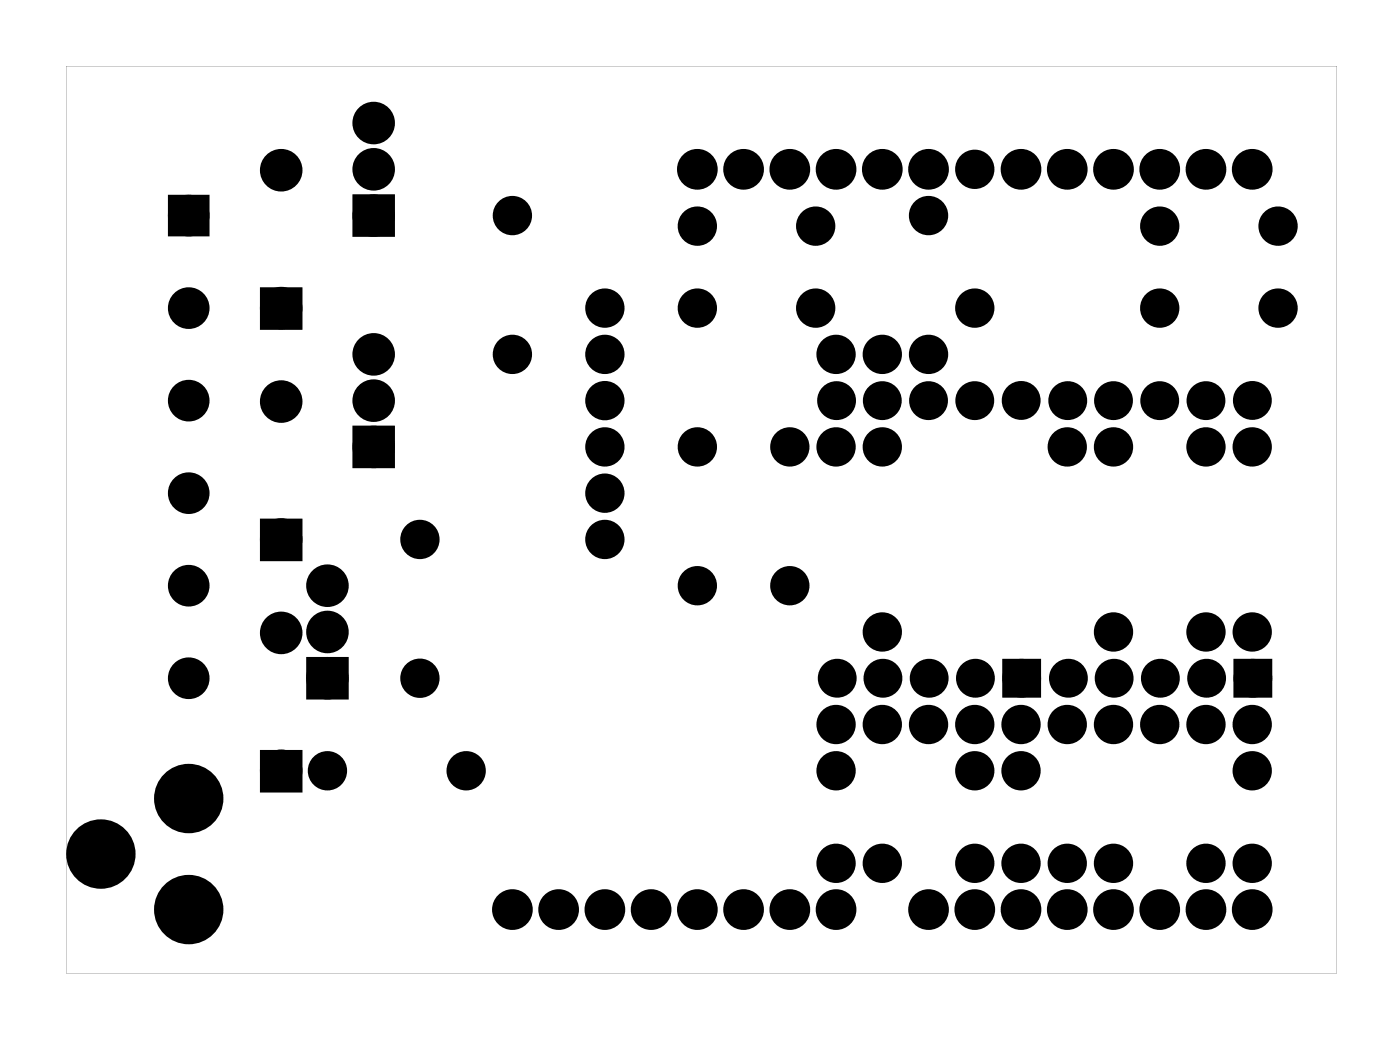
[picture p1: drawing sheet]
<svg xmlns="http://www.w3.org/2000/svg" width="77mm" height="57mm" viewBox="0 0 77 57" stroke-linecap="round" stroke-linejoin="round" font-family="sans-serif">
<g fill="#000">
<path d="M9.6 11.1h1.5v1.5h-1.5zM14.7 16.2h1.5v1.5h-1.5zM19.7 11h1.6v1.6h-1.6zM14.7 28.9h1.5v1.5h-1.5zM17.2 36.4h1.6v1.6h-1.6zM19.7 23.7h1.6v1.6h-1.6zM55.4 36.5h1.4v1.5h-1.4zM68.1 36.5h1.4v1.5h-1.4zM14.7 41.6h1.5v1.5h-1.5z"/>
<path d="M3.6 3.6v49.8h69.8v-49.8zM3.6 3.6h69.8v49.8h-69.8z"/>
</g>
<g fill="#000">
<circle cx="10.4" cy="11.8" r=".76"/>
<circle cx="10.4" cy="16.9" r=".76"/>
<circle cx="15.4" cy="16.9" r=".79"/>
<circle cx="15.4" cy="9.3" r=".79"/>
<circle cx="20.5" cy="9.3" r=".79"/>
<circle cx="20.5" cy="6.8" r=".79"/>
<circle cx="20.5" cy="19.5" r=".79"/>
<circle cx="20.5" cy="11.8" r=".79"/>
<circle cx="28.1" cy="19.5" r=".7"/>
<circle cx="28.1" cy="11.8" r=".7"/>
<circle cx="33.2" cy="16.9" r=".7"/>
<circle cx="33.2" cy="19.5" r=".7"/>
<circle cx="38.3" cy="9.3" r=".74"/>
<circle cx="38.3" cy="16.9" r=".7"/>
<circle cx="38.3" cy="12.4" r=".7"/>
<circle cx="40.8" cy="9.3" r=".74"/>
<circle cx="43.4" cy="9.3" r=".74"/>
<circle cx="44.8" cy="16.9" r=".7"/>
<circle cx="44.8" cy="12.4" r=".7"/>
<circle cx="45.9" cy="9.3" r=".74"/>
<circle cx="45.9" cy="19.5" r=".7"/>
<circle cx="48.5" cy="9.3" r=".74"/>
<circle cx="48.5" cy="19.5" r=".7"/>
<circle cx="51" cy="9.3" r=".74"/>
<circle cx="51" cy="19.5" r=".7"/>
<circle cx="51" cy="11.8" r=".7"/>
<circle cx="53.5" cy="9.3" r=".7"/>
<circle cx="53.5" cy="16.9" r=".7"/>
<circle cx="56.1" cy="9.3" r=".74"/>
<circle cx="58.6" cy="9.3" r=".74"/>
<circle cx="61.2" cy="9.3" r=".74"/>
<circle cx="63.7" cy="9.3" r=".74"/>
<circle cx="63.7" cy="16.9" r=".7"/>
<circle cx="63.7" cy="12.4" r=".7"/>
<circle cx="66.2" cy="9.3" r=".74"/>
<circle cx="68.8" cy="9.3" r=".74"/>
<circle cx="70.2" cy="16.9" r=".7"/>
<circle cx="70.2" cy="12.4" r=".7"/>
<circle cx="10.4" cy="22" r=".76"/>
<circle cx="10.4" cy="37.2" r=".76"/>
<circle cx="10.4" cy="27.1" r=".76"/>
<circle cx="10.4" cy="32.2" r=".76"/>
<circle cx="15.4" cy="34.7" r=".79"/>
<circle cx="15.4" cy="22" r=".79"/>
<circle cx="15.4" cy="29.6" r=".79"/>
<circle cx="18" cy="34.7" r=".79"/>
<circle cx="18" cy="32.2" r=".79"/>
<circle cx="18" cy="37.2" r=".79"/>
<circle cx="20.5" cy="22" r=".79"/>
<circle cx="20.5" cy="24.5" r=".79"/>
<circle cx="23.1" cy="37.2" r=".7"/>
<circle cx="23.1" cy="29.6" r=".7"/>
<circle cx="33.2" cy="22" r=".7"/>
<circle cx="33.2" cy="24.5" r=".7"/>
<circle cx="33.2" cy="27.1" r=".7"/>
<circle cx="33.2" cy="29.6" r=".7"/>
<circle cx="38.3" cy="24.5" r=".7"/>
<circle cx="38.3" cy="32.2" r=".7"/>
<circle cx="43.4" cy="24.5" r=".7"/>
<circle cx="43.4" cy="32.2" r=".7"/>
<circle cx="45.9" cy="39.8" r=".7"/>
<circle cx="45.9" cy="24.5" r=".7"/>
<circle cx="46" cy="22" r=".72"/>
<circle cx="46" cy="37.2" r=".72"/>
<circle cx="48.5" cy="39.8" r=".7"/>
<circle cx="48.5" cy="22" r=".72"/>
<circle cx="48.5" cy="24.5" r=".7"/>
<circle cx="48.5" cy="34.7" r=".7"/>
<circle cx="48.5" cy="37.2" r=".72"/>
<circle cx="51" cy="22" r=".72"/>
<circle cx="51" cy="39.8" r=".7"/>
<circle cx="51" cy="37.2" r=".72"/>
<circle cx="53.5" cy="39.8" r=".7"/>
<circle cx="53.5" cy="22" r=".72"/>
<circle cx="53.6" cy="37.2" r=".72"/>
<circle cx="56.1" cy="39.8" r=".7"/>
<circle cx="56.1" cy="22" r=".72"/>
<circle cx="56.1" cy="37.2" r=".72"/>
<circle cx="58.6" cy="39.8" r=".7"/>
<circle cx="58.6" cy="24.5" r=".7"/>
<circle cx="58.7" cy="22" r=".72"/>
<circle cx="58.7" cy="37.2" r=".72"/>
<circle cx="61.2" cy="39.8" r=".7"/>
<circle cx="61.2" cy="22" r=".72"/>
<circle cx="61.2" cy="24.5" r=".7"/>
<circle cx="61.2" cy="34.7" r=".7"/>
<circle cx="61.2" cy="37.2" r=".72"/>
<circle cx="63.7" cy="22" r=".72"/>
<circle cx="63.7" cy="39.8" r=".7"/>
<circle cx="63.7" cy="37.2" r=".72"/>
<circle cx="66.2" cy="39.8" r=".7"/>
<circle cx="66.2" cy="22" r=".72"/>
<circle cx="66.2" cy="24.5" r=".7"/>
<circle cx="66.2" cy="34.7" r=".7"/>
<circle cx="66.3" cy="37.2" r=".72"/>
<circle cx="68.8" cy="39.8" r=".7"/>
<circle cx="68.8" cy="24.5" r=".7"/>
<circle cx="68.8" cy="34.7" r=".7"/>
<circle cx="68.8" cy="22" r=".72"/>
<circle cx="68.8" cy="37.2" r=".72"/>
<circle cx="5.5" cy="46.9" r="1.52"/>
<circle cx="10.4" cy="43.8" r="1.52"/>
<circle cx="10.4" cy="49.9" r="1.52"/>
<circle cx="15.4" cy="42.3" r=".79"/>
<circle cx="18" cy="42.3" r=".7"/>
<circle cx="25.6" cy="42.3" r=".7"/>
<circle cx="28.1" cy="49.9" r=".74"/>
<circle cx="30.7" cy="49.9" r=".74"/>
<circle cx="33.2" cy="49.9" r=".74"/>
<circle cx="35.8" cy="49.9" r=".74"/>
<circle cx="38.3" cy="49.9" r=".74"/>
<circle cx="40.8" cy="49.9" r=".74"/>
<circle cx="43.4" cy="49.9" r=".74"/>
<circle cx="45.9" cy="49.9" r=".74"/>
<circle cx="45.9" cy="47.4" r=".7"/>
<circle cx="45.9" cy="42.3" r=".7"/>
<circle cx="48.5" cy="47.4" r=".7"/>
<circle cx="51" cy="49.9" r=".74"/>
<circle cx="53.5" cy="49.9" r=".74"/>
<circle cx="53.5" cy="47.4" r=".7"/>
<circle cx="53.5" cy="42.3" r=".7"/>
<circle cx="56.1" cy="49.9" r=".74"/>
<circle cx="56.1" cy="47.4" r=".7"/>
<circle cx="56.1" cy="42.3" r=".7"/>
<circle cx="58.6" cy="49.9" r=".74"/>
<circle cx="58.6" cy="47.4" r=".7"/>
<circle cx="61.2" cy="49.9" r=".74"/>
<circle cx="61.2" cy="47.4" r=".7"/>
<circle cx="63.7" cy="49.9" r=".74"/>
<circle cx="66.2" cy="49.9" r=".74"/>
<circle cx="66.2" cy="47.4" r=".7"/>
<circle cx="68.8" cy="49.9" r=".74"/>
<circle cx="68.8" cy="47.4" r=".7"/>
<circle cx="68.8" cy="42.3" r=".7"/>
</g>
<g fill="none" stroke="#000" stroke-width=".76" stroke-linecap="butt">
<path d="M9.6 11.1h1.5v1.5h-1.5zM14.7 16.2h1.5v1.5h-1.5zM19.7 11h1.6v1.6h-1.6zM14.7 28.9h1.5v1.5h-1.5zM17.2 36.4h1.6v1.6h-1.6zM19.7 23.7h1.6v1.6h-1.6zM14.7 41.6h1.5v1.5h-1.5z"/>
<circle cx="10.4" cy="11.8" r=".76"/>
<circle cx="10.4" cy="16.9" r=".76"/>
<circle cx="15.4" cy="16.9" r=".79"/>
<circle cx="15.4" cy="9.3" r=".79"/>
<circle cx="20.5" cy="11.8" r=".79"/>
<circle cx="20.5" cy="9.3" r=".79"/>
<circle cx="20.5" cy="6.8" r=".79"/>
<circle cx="20.5" cy="19.5" r=".79"/>
<circle cx="28.1" cy="19.5" r=".7"/>
<circle cx="28.1" cy="11.8" r=".7"/>
<circle cx="33.2" cy="16.9" r=".7"/>
<circle cx="33.2" cy="19.5" r=".7"/>
<circle cx="38.3" cy="9.3" r=".74"/>
<circle cx="38.3" cy="12.4" r=".7"/>
<circle cx="38.3" cy="16.9" r=".7"/>
<circle cx="40.8" cy="9.3" r=".74"/>
<circle cx="43.4" cy="9.3" r=".74"/>
<circle cx="44.8" cy="12.4" r=".7"/>
<circle cx="44.8" cy="16.9" r=".7"/>
<circle cx="45.9" cy="9.3" r=".74"/>
<circle cx="45.9" cy="19.5" r=".7"/>
<circle cx="48.5" cy="9.3" r=".74"/>
<circle cx="48.5" cy="19.5" r=".7"/>
<circle cx="51" cy="9.3" r=".74"/>
<circle cx="51" cy="19.5" r=".7"/>
<circle cx="51" cy="11.8" r=".7"/>
<circle cx="53.5" cy="16.9" r=".7"/>
<circle cx="53.5" cy="9.3" r=".7"/>
<circle cx="56.1" cy="9.3" r=".74"/>
<circle cx="58.6" cy="9.3" r=".74"/>
<circle cx="61.2" cy="9.3" r=".74"/>
<circle cx="63.7" cy="9.3" r=".74"/>
<circle cx="63.7" cy="12.4" r=".7"/>
<circle cx="63.7" cy="16.9" r=".7"/>
<circle cx="66.2" cy="9.3" r=".74"/>
<circle cx="68.8" cy="9.3" r=".74"/>
<circle cx="70.2" cy="12.4" r=".7"/>
<circle cx="70.2" cy="16.9" r=".7"/>
<circle cx="10.4" cy="32.2" r=".76"/>
<circle cx="10.4" cy="37.2" r=".76"/>
<circle cx="10.4" cy="22" r=".76"/>
<circle cx="10.4" cy="27.1" r=".76"/>
<circle cx="15.4" cy="29.6" r=".79"/>
<circle cx="15.4" cy="22" r=".79"/>
<circle cx="15.4" cy="34.7" r=".79"/>
<circle cx="18" cy="37.2" r=".79"/>
<circle cx="18" cy="34.7" r=".79"/>
<circle cx="18" cy="32.2" r=".79"/>
<circle cx="20.5" cy="24.5" r=".79"/>
<circle cx="20.5" cy="22" r=".79"/>
<circle cx="23.1" cy="37.2" r=".7"/>
<circle cx="23.1" cy="29.6" r=".7"/>
<circle cx="33.2" cy="29.6" r=".7"/>
<circle cx="33.2" cy="22" r=".7"/>
<circle cx="33.2" cy="24.5" r=".7"/>
<circle cx="33.2" cy="27.1" r=".7"/>
<circle cx="38.3" cy="32.2" r=".7"/>
<circle cx="38.3" cy="24.5" r=".7"/>
<circle cx="43.4" cy="32.2" r=".7"/>
<circle cx="43.4" cy="24.5" r=".7"/>
<circle cx="45.9" cy="39.8" r=".7"/>
<circle cx="45.9" cy="24.5" r=".7"/>
<circle cx="48.5" cy="39.8" r=".7"/>
<circle cx="48.5" cy="24.5" r=".7"/>
<circle cx="48.5" cy="34.7" r=".7"/>
<circle cx="51" cy="39.8" r=".7"/>
<circle cx="53.5" cy="39.8" r=".7"/>
<circle cx="56.1" cy="39.8" r=".7"/>
<circle cx="58.6" cy="39.8" r=".7"/>
<circle cx="58.6" cy="24.5" r=".7"/>
<circle cx="61.2" cy="39.8" r=".7"/>
<circle cx="61.2" cy="34.7" r=".7"/>
<circle cx="61.2" cy="24.5" r=".7"/>
<circle cx="63.7" cy="39.8" r=".7"/>
<circle cx="66.2" cy="39.8" r=".7"/>
<circle cx="66.2" cy="24.5" r=".7"/>
<circle cx="66.2" cy="34.7" r=".7"/>
<circle cx="68.8" cy="39.8" r=".7"/>
<circle cx="68.8" cy="24.5" r=".7"/>
<circle cx="68.8" cy="34.7" r=".7"/>
<circle cx="5.5" cy="46.9" r="1.52"/>
<circle cx="10.4" cy="49.9" r="1.52"/>
<circle cx="10.4" cy="43.8" r="1.52"/>
<circle cx="15.4" cy="42.3" r=".79"/>
<circle cx="18" cy="42.3" r=".7"/>
<circle cx="25.6" cy="42.3" r=".7"/>
<circle cx="28.1" cy="49.9" r=".74"/>
<circle cx="30.7" cy="49.9" r=".74"/>
<circle cx="33.2" cy="49.9" r=".74"/>
<circle cx="35.8" cy="49.9" r=".74"/>
<circle cx="38.3" cy="49.9" r=".74"/>
<circle cx="40.8" cy="49.9" r=".74"/>
<circle cx="43.4" cy="49.9" r=".74"/>
<circle cx="45.9" cy="49.9" r=".74"/>
<circle cx="45.9" cy="47.4" r=".7"/>
<circle cx="45.9" cy="42.3" r=".7"/>
<circle cx="48.5" cy="47.4" r=".7"/>
<circle cx="51" cy="49.9" r=".74"/>
<circle cx="53.5" cy="49.9" r=".74"/>
<circle cx="53.5" cy="47.4" r=".7"/>
<circle cx="53.5" cy="42.3" r=".7"/>
<circle cx="56.1" cy="49.9" r=".74"/>
<circle cx="56.1" cy="47.4" r=".7"/>
<circle cx="56.1" cy="42.3" r=".7"/>
<circle cx="58.6" cy="49.9" r=".74"/>
<circle cx="58.6" cy="47.4" r=".7"/>
<circle cx="61.2" cy="49.9" r=".74"/>
<circle cx="61.2" cy="47.4" r=".7"/>
<circle cx="63.7" cy="49.9" r=".74"/>
<circle cx="66.2" cy="49.9" r=".74"/>
<circle cx="66.2" cy="47.4" r=".7"/>
<circle cx="68.8" cy="49.9" r=".74"/>
<circle cx="68.8" cy="47.4" r=".7"/>
<circle cx="68.8" cy="42.3" r=".7"/>
</g>
<g fill="none" stroke="#000" stroke-width=".69" stroke-linecap="butt">
<path d="M55.4 36.5h1.4v1.5h-1.4zM68.1 36.5h1.4v1.5h-1.4z"/>
<circle cx="46" cy="22" r=".72"/>
<circle cx="46" cy="37.2" r=".72"/>
<circle cx="48.5" cy="22" r=".72"/>
<circle cx="48.5" cy="37.2" r=".72"/>
<circle cx="51" cy="22" r=".72"/>
<circle cx="51" cy="37.2" r=".72"/>
<circle cx="53.5" cy="22" r=".72"/>
<circle cx="53.6" cy="37.2" r=".72"/>
<circle cx="56.1" cy="22" r=".72"/>
<circle cx="56.1" cy="37.2" r=".72"/>
<circle cx="58.7" cy="22" r=".72"/>
<circle cx="58.7" cy="37.2" r=".72"/>
<circle cx="61.2" cy="22" r=".72"/>
<circle cx="61.2" cy="37.2" r=".72"/>
<circle cx="63.7" cy="22" r=".72"/>
<circle cx="63.7" cy="37.2" r=".72"/>
<circle cx="66.2" cy="22" r=".72"/>
<circle cx="66.3" cy="37.2" r=".72"/>
<circle cx="68.8" cy="22" r=".72"/>
<circle cx="68.8" cy="37.2" r=".72"/>
</g>
</svg>
